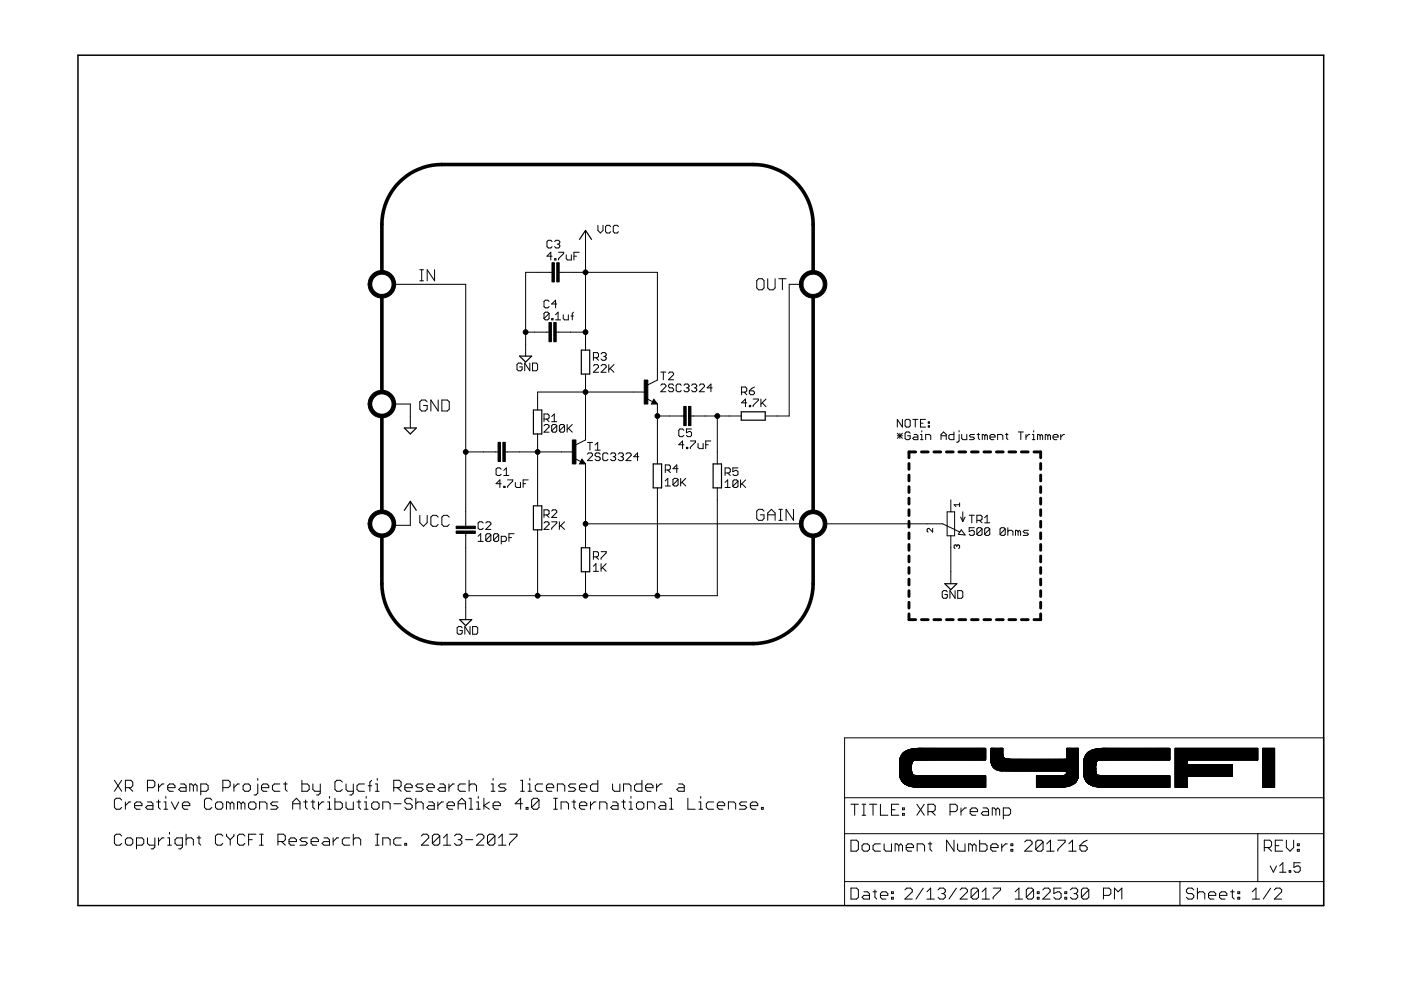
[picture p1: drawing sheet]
<svg xmlns="http://www.w3.org/2000/svg" width="297mm" height="210mm" viewBox="0 0 297 210" stroke-linecap="round" stroke-linejoin="round" font-family="sans-serif">
<g fill="none" stroke="#000" stroke-width=".21">
<path d="M89 59.5h.8M89 57.2h.8M89.4 57.2v2.3M92.1 57.2v2.3l-1.5-2.3v2.3M117 57.7h-5.6v17.8M117.1 54.3h-1.1l.8-.8v1.6M117.1 51.2l-.3-.3h-.6l-.2 .3v1.1l.2 .3h.6l.3-.3M117.6 54.8h.3v.3h-.3zM117.6 51.2l.3-.3h.5l.3 .3v.3l-.3 .3M118.2 51.8h.2M118.4 53.5h1.1v.3l-1.1 1v.3M118.4 51.8l.3 .2v.3l-.3 .3h-.5l-.3-.3"/>
<path d="M118.6 57.7h20.8v22.9l-2 1M120.1 54v.8l.2 .3h.8v-1.1M121.7 54.3h.5M122.8 53.5h-1.1v1.6M124.1 48.9v25.3M126.8 47.8v1.1l.5 .5 .5-.5v-1.1M129.5 48l-.3-.2h-.5l-.3 .2v1.1l.3 .3h.5l.3-.3M131.1 48l-.2-.2h-.6l-.3 .2v1.1l.3 .3h.6l.2-.3M160.8 59.1h.8l.4 .4v1.5l-.4 .4h-.8l-.4-.4v-1.5zM162.8 59.1v1.9l.4 .4h.7l.4-.4v-1.9M165.1 59.1h1.6M165.9 59.1v2.3"/>
<path d="M83.4 60.3h15.3v51.3M110.7 77.3l-.3-.3h-.5l-.3 .3v1l.3 .3h.5l.3-.3v-.5h-.5M111.4 70.4h5M112.3 77v1.6l-1-1.6v1.6M112.9 77h.8l.3 .3v1l-.3 .3h-.8zM116.4 66.5v1l-.3 .3h-.5l-.3-.3M116.4 63.9l-.3-.3h-.5l-.3 .3v1.1l.3 .3h.5l.3-.3M116.4 66.5l-.3-.3h-.5l-.3 .3v1M116.4 66.5l-1.1 1M117 67.5h.2v.3h-.2zM117.8 67.8h1.1M117.8 66.7l.5-.5v1.6"/>
<path d="M117.9 70.4h6.2M118 64.5h-1l.8-.9v1.7M119.4 66.7v.8l.3 .3h.8v-1.1M121.1 67h.5M121.6 66.2l-.3 .3v1.3M124.1 79.3v14l-2 1M125.8 77.6l.3-.3h.5l.3 .3v.3l-1.1 1h1.1M125.8 75.8h.8l.3-.2v-.6l-.3-.2h-.8v1.6M126.3 75.8l.6 .6M127.4 77.6l.3-.3h.5l.3 .3v.3l-1.1 1h1.1M127.4 75l.3-.2h.5l.3 .2v.3l-.3 .3M128 75.6h.2"/>
<path d="M128.2 75.6l.3 .2v.3l-.3 .3h-.5l-.3-.3M129.1 77.3v1.6M129.3 78.1l.9 .8M130.2 77.3l-1.1 1.1M140.1 78.9h1.1M140.6 78.9v1.6M141.7 79.2l.3-.3h.5l.3 .3v.2l-1.1 1.1h1.1M170 60.3h-2.7v27.9h-5.1M83.4 85.7h3.6v5M90.6 85.2l-.4-.4h-.8l-.4 .4v1.6l.4 .3h.8l.4-.3v-.8h-.8M92.9 84.8v2.3l-1.5-2.3v2.3M93.7 84.8h1.1l.4 .4v1.6l-.4 .3h-1.1z"/>
<path d="M98.7 95.8h6.9M106.3 99.5l-.3-.3h-.5l-.3 .3v1.1l.3 .2h.5l.3-.2M106.8 99.7l.6-.5v1.6M107.1 95.8h14.5M114 92v15.3M115.3 90.3l.3-.3h.5l.3 .3v.2l-1.1 1.1h1.1M115.3 88.9h.8l.3-.3v-.5l-.3-.3h-.8v1.6M115.9 88.9l.5 .5M117 88.3l.5-.5v1.6M117 89.4h1M118 90.3v1.1l-.2 .2h-.6l-.2-.2M118 90.3l-.2-.3h-.6l-.2 .3v1.1"/>
<path d="M118 90.3l-1 1.1M119.7 90.3v1.1l-.3 .2h-.5l-.3-.2M119.7 90.3l-.3-.3h-.5l-.3 .3v1.1M119.7 90.3l-1.1 1.1M120.2 90v1.6M120.5 90.8l.8 .8M121.3 90l-1.1 1.1M121.9 97.2l1.2 .7M123.4 97.3l.7 1.1h-1.2zM124.1 98.4v17.7M124.5 96.3l.3-.3h.5l.3 .3v.3l-1.1 1.1h1.1M124.5 93.8h1.1"/>
<path d="M125.1 93.8v1.6M126.2 94.3l.5-.5v1.6M126.2 95.4h1.1M127.3 96.3l-.3-.3h-.6l-.2 .3v.3l.2 .2h.6l.3 .3v.3l-.3 .3h-.6l-.2-.3M128.9 96.3l-.3-.3h-.5l-.3 .3v1.1l.3 .3h.5l.3-.3M129.5 96.3l.2-.3h.6l.2 .3v.3l-.2 .2M130 96.8h.3M130.3 96.8l.2 .3v.3l-.2 .3h-.6l-.2-.3M131.1 96.3l.3-.3h.5l.3 .3v.3l-.3 .2M131.6 96.8h.3M131.9 96.8l.3 .3v.3l-.3 .3h-.5l-.3-.3M132.7 96.3l.3-.3h.5l.3 .3v.3l-1.1 1.1h1.1"/>
<path d="M135.4 96.8h-1l.8-.8v1.7M136.8 83.1h-22.8v3.8M137.2 84.6l1.2 .6M138.6 84.6l.8 1.1h-1.3zM139.4 85.7v12.7M139.4 88.2h5.6M140.1 81.7l.3-.3h.5l.3 .3v.3l-1.1 1.1h1.1M141.1 99.7h.8l.2-.3v-.6l-.2-.2h-.8v1.6M141.6 99.7l.5 .5M142.8 81.7l-.3-.3h-.5l-.3 .3v.3l.3 .2h.5l.3 .3v.3l-.3 .3h-.5l-.3-.3M143.8 99.4h-1.1l.8-.8v1.6M144.4 81.7l-.2-.3h-.6l-.2 .3v1.1l.2 .3h.6l.2-.3"/>
<path d="M145 94.3h-1.1l.8-.8v1.6M145 91.2l-.3-.2h-.5l-.3 .2v1.1l.3 .3h.5l.3-.3M145 81.7l.3-.3h.5l.3 .3v.3l-.3 .2M145.5 82.2h.3M145.5 94.8h.3v.3h-.3zM145.8 82.2l.3 .3v.3l-.3 .3h-.5l-.3-.3M146.4 93.5h1v.3l-1 1v.3M146.5 88.2h10.7M146.6 91h-1.1v.8l.6-.3h.2l.3 .3v.5l-.3 .3h-.5l-.3-.3M146.6 81.7l.3-.3h.5l.3 .3v.3l-.3 .2M147.2 82.2h.2M147.4 82.2l.3 .3v.3l-.3 .3h-.5l-.3-.3"/>
<path d="M148 94v.8l.3 .3h.8v-1.1M148.3 81.7l.2-.3h.6l.3 .3v.3l-1.1 1.1h1.1M149.6 94.3h.6M150.7 93.5h-1.1v1.6M151 82.2h-1.1l.8-.8v1.7M152.1 88.2v10.2M156.5 99.2h-1.1v.8l.5-.3h.3l.3 .3v.6l-.3 .2h-.5l-.3-.2M157.2 83.1h.9l.2-.2v-.6l-.2-.2h-.9v1.6M157.8 83.1l.5 .6M158.3 85.4h-1.1l.9-.8v1.6M158.9 82.9h.8l.3 .2v.3l-.3 .3h-.5l-.3-.3zM158.9 86h.3v.2h-.3z"/>
<path d="M159.7 84.6h1.1v.3l-1.1 1.1v.2M160 82.1l-.6 .2-.5 .6M161.3 84.6v1.6M161.6 85.4l.8 .8M162.4 84.6l-1.1 1.1M190.2 91.9l1.1 1M190.2 92.4h1.1M190.8 91.9v1M191.3 88.9v1.7l-1.1-1.7v1.7M191.3 91.9l-1.1 1M192.2 88.9h.5l.3 .3v1.1l-.3 .3h-.5l-.3-.3v-1.1zM193 91.9l-.3-.3h-.5l-.3 .3v1l.3 .3h.5l.3-.3v-.5h-.6"/>
<path d="M193.5 88.9h1.1M193.8 92.1h.5l.3 .3v.8h-.8l-.3-.3 .3-.2h.8M194.1 88.9v1.7M195.2 89.7h.5M195.2 93.2h.5M195.2 92.1h.2v1.1M195.4 91.3v.3M196.2 88.9h-1v1.7h1M196.3 93.2v-1.1h.8l.2 .3v.8M196.8 90.3h.3v.3h-.3zM196.8 89.5h.3v.2h-.3zM199.5 92.4h1.1"/>
<path d="M199.5 93.2v-1.1l.6-.5 .5 .5v1.1M202.2 91.6v1.6h-.8l-.2-.3v-.5l.2-.3h.8M203.3 92.1v1.4l-.2 .2h-.3M203.3 91.3v.3M203.9 92.1v.8l.3 .3h.8v-1.1M206.6 92.1h-.8l-.3 .3 .3 .3h.5l.3 .2-.3 .3h-.8M207.2 92.1h.5M207.4 91.9v1l.3 .3M208.8 92.4l.3-.3 .2 .3v.8M208.8 92.4v.8M208.8 92.4l-.3-.3h-.2v1.1M209.9 92.7h1.1v-.3l-.3-.3h-.5l-.3 .3v.5l.3 .3h.5"/>
<path d="M211.5 93.2v-1.1h.8l.3 .3v.8M213.2 92.1h.5M213.4 91.9v1l.3 .3M215.9 91.6h1.1M216.4 91.6v1.6M217.5 92.1v1.1M218.3 92.1h-.2l-.6 .6M218.9 93.2h.5M218.9 92.1h.3v1.1M219.2 91.3v.3M220.5 92.4l-.2-.3h-.3v1.1M220.5 92.4v.8"/>
<path d="M220.5 92.4l.3-.3 .3 .3v.8M222.2 92.4l-.3-.3h-.3v1.1M222.2 92.4v.8M222.2 92.4l.2-.3 .3 .3v.8M223.3 92.7h1v-.3l-.2-.3h-.6l-.2 .3v.5l.2 .3h.6M224.9 92.1v1.1M225.7 92.1h-.3l-.5 .6M87 106.3v5.1h-3.6M89 109.3v1.5l.8 .8 .8-.8v-1.5M92.9 109.6l-.4-.3h-.8l-.3 .3v1.6l.3 .4h.8l.4-.4M95.2 109.6l-.4-.3h-.7l-.4 .3v1.6l.4 .4h.7l.4-.4M98.7 113.1v18.3"/>
<path d="M101.4 113.7l.5-.5v1.6M101.4 114.8h1M102.4 110.9l-.2-.3h-.6l-.2 .3v1.1l.2 .2h.6l.2-.2M103 110.9l.3-.3h.5l.3 .3v.3l-1.1 1h1.1M104.1 113.4v1.1l-.3 .3h-.5l-.3-.3M104.1 113.4l-.3-.2h-.5l-.3 .2v1.1M104.1 113.4l-1.1 1.1M105.7 113.4v1.1l-.2 .3h-.6l-.3-.3M105.7 113.4l-.2-.2h-.6l-.3 .2v1.1M105.7 113.4l-1.1 1.1M106.3 102.6h-1.1l.8-.9v1.7M106.3 114.8h.8l.3-.3v-.5l-.3-.3h-.8v1.6"/>
<path d="M106.8 103.1h.3v.3h-.3zM106.8 100.8h1.1M107.6 101.7h1.1v.3l-1.1 1.1v.3M107.9 114h.6M109 113.2h-1.1v1.6M109.3 102.3v.8l.2 .3h.8v-1.1M110.9 102.6h.5M112 101.7h-1.1v1.7M114 112.3v14M115.3 109.2h.8l.3-.3v-.5l-.3-.3h-.8v1.6M115.3 110.9l.3-.3h.5l.3 .3v.3l-1.1 1h1.1M115.9 109.2l.5 .5"/>
<path d="M117 110.6h1v.3l-1 1.1v.2M117 108.4l.2-.3h.6l.2 .3v.2l-1 1.1h1M118.6 110.6v1.6M118.9 111.4l.8 .8M119.7 110.6l-1.1 1.1M124.1 111.1h45.9M125.8 118.1h.8l.3-.3v-.6l-.3-.2h-.8v1.6M126.3 118.1l.6 .5M127.4 117h1.1v.2l-1.1 1.1v.3M127.4 119.5v1.6M128.5 119.5l-1.1 1.1M139.4 103.4v22.9"/>
<path d="M141.1 102l.5-.6v1.6M141.1 103h1M143.8 101.7v1.1l-.3 .2h-.5l-.3-.2M143.8 101.7l-.3-.3h-.5l-.3 .3v1.1M143.8 101.7l-1.1 1.1M144.3 101.4v1.6M144.6 102.2l.8 .8M145.4 101.4l-1.1 1.1M152.1 103.4v22.9h-53.4M153.7 103.4h1.1M153.7 102.3l.6-.6v1.7M153.7 100.3h.9l.2-.3v-.5l-.2-.3h-.9v1.6"/>
<path d="M154.3 100.3l.5 .5M156.5 102v1.1l-.3 .3h-.5l-.3-.3M156.5 102l-.3-.3h-.5l-.3 .3v1.1M156.5 102l-1.1 1.1M157 101.7v1.7M157.3 102.6l.8 .8M158.1 101.7l-1.1 1.1M162 108.4l-.4-.4h-.8l-.4 .4v1.5l.4 .4h.8l.4-.4v-.7h-.8M162.8 109.2h1.5M162.8 110.3v-1.5l.8-.8 .7 .8v1.5M165.1 110.3h.8M165.1 108h.8"/>
<path d="M165.5 108v2.3M168.2 108v2.3l-1.5-2.3v2.3M174.9 111.1h25l3.6 1.7M197.7 112v.8l-.7-.8-.4 .2v.4l.2 .2M200.8 108.5h1.6v5.1h-1.6zM201.6 106v2.5M201.6 113.6v10.2M202.9 115.7l.2-.2 .4 .2v.4l-.2 .2M202.9 115.7l-.2-.2-.4 .2v.4l.2 .2M202.9 115.7v.2M203.5 107h-1.2l.4 .4M203.5 106.6v.8"/>
<path d="M203.7 109.6l.4 1M203.8 112.3l.8 1.1-1.4-.1zM204.1 108.5v2.1M204.6 109.6l-.5 1M205.5 109.2h1.1M206 109.2v1.6M206.6 111.9h-1.1v.8l.5-.3h.3l.3 .3v.6l-.3 .2h-.5l-.3-.2M207.1 110.3h.8l.3-.3v-.5l-.3-.3h-.8v1.6M207.7 110.3l.5 .5M208.2 112.2l-.3-.3h-.5l-.3 .3v1.1M208.2 112.2v1.1l-.3 .2h-.5l-.3-.2M208.2 112.2l-1.1 1.1"/>
<path d="M208.8 109.8l.5-.6v1.6M208.8 110.8h1M209.8 112.2l-.2-.3h-.6l-.2 .3v1.1M209.8 112.2v1.1l-.2 .2h-.6l-.2-.2M209.8 112.2l-1 1.1M213.1 112.2l-.2-.3h-.6l-.3 .3v1.1M213.1 112.2v1.1l-.2 .2h-.6l-.3-.2M213.1 112.2l-1.1 1.1M213.7 112.7l.3-.3h.5l.3 .3v.8M213.7 111.9v1.6M215.9 112.7l-.3-.3h-.3v1.1M215.9 112.7v.8"/>
<path d="M215.9 112.7l.2-.3 .3 .3v.8M218 112.4h-.8l-.3 .3 .3 .3h.6l.2 .3-.2 .2h-.9M98 133.1l-.3-.3h-.5l-.3 .3v1.1l.3 .3h.5l.3-.3v-.5h-.5M99.7 132.8v1.7l-1.1-1.7v1.7M100.2 132.8h.8l.3 .3v1.1l-.3 .3h-.8zM124.1 121.2v5.1M125.8 120.1l.5-.6v1.6M125.8 121.1h1.1M127.7 120.3l.8 .8M200.9 125.5l-.3-.3h-.6l-.2 .3v1.1l.2 .3h.6l.3-.3v-.6h-.6M202.5 125.2v1.7l-1.1-1.7v1.7M203.1 125.2h.8l.2 .3v1.1l-.2 .3h-.8z"/>
<path d="M179.1 156.4h101.5v35.6h-101.5zM191.3 159.9h17.7M191.3 159.8h17.7M191.3 159.9h.1M191.3 159.8l-.2 .4M191.3 159.8l-.1 .2M191.4 159.8h17.6M191.4 159.7h17.6M191.5 159.7h17.5M191.5 159.6h17.5M191.6 159.6h17.4M191.6 159.5h17.4"/>
<path d="M191.7 159.5l-.4 .3M191.7 159.5l-.1 .1M191.7 159.4h17.3M191.8 159.4h17.2M191.9 159.3h17.1M191.9 159.3l-.6 .5M192.1 159.2h16.9M192.2 159.2h16.8M192.3 159.1h16.7M192.5 159h16.5M192.5 159l-.8 .5M192.6 159l-.7 .3"/>
<path d="M192.7 159h16.3M192.8 158.9l-.1 .1M192.9 158.9h16.1M192.9 158.9h.1M193 158.9h16M193 158.9l-.5 .1M193.1 158.9h-.1M193.2 158.9h-.1M193.3 158.8v.1M193.6 158.8h-.1M193.7 158.8l-.7 .1M193.7 158.8h-.1"/>
<path d="M193.7 158.8h15.3M193.9 158.7l-.1 .1M194 158.7h.1M194.1 158.7h14.9M194.2 158.7h-.1M194.5 158.7h-.1M194.7 158.7h14.3v2.4h-18.2M194.8 158.7h-.1M194.9 158.7l-1.2 .1M208.6 158.7h.2M208.9 158.7l.1 .3-16.6 .1M209 159.3h-17"/>
<path d="M209 160h-17.7l-.2 .1h17.9M209 158.8h-15.6M210.1 159.1h2.5M210.1 159h2.5M210.1 158.9h2.5M210.1 158.8h2.5M210.1 158.7h2.5M210.1 160h2.5M210.1 159.9h2.5M210.1 159.8h2.5M210.1 159.7h2.5M210.1 159.6h2.5"/>
<path d="M210.1 159.5h2.5M210.1 159.4h2.5M210.1 159.3h2.5M210.1 159.2h2.5M210.1 158.7h.1M210.2 158.7h-.1M212.6 158.7h-2.5M226.2 159.1h2.5M226.2 159h2.5M226.2 158.9h2.5M226.2 158.7h2.5M226.2 160h2.5"/>
<path d="M226.2 159.9h2.5M226.2 159.8h2.5M226.2 159.7h2.5M226.2 159.6h2.5M226.2 159.5h2.5M226.2 159.4h2.5M226.2 159.3h2.5M226.2 159.2h2.5M226.3 158.7l-.1 .1h2.5h-2.5M228.6 158.7h.1h-2.5M230.3 160h17.7M230.3 159.9h17.7"/>
<path d="M230.4 159.8l-.3 .5M230.4 159.8h17.6M230.4 159.9h-.1M230.5 159.7h17.5M230.6 159.6h17.4M230.6 159.6l-.2 .3M230.7 159.5h17.3M230.7 159.5l-.3 .3M230.8 159.4h17.2M230.8 159.5l-.2 .1M231 159.3h17M231.2 159.2h16.8"/>
<path d="M231.2 159.2l-.5 .3M231.2 159.2h.1M231.4 159.1h16.6M231.4 159.1l-.2 .1M231.6 159h16.4M231.6 159l-.4 .3M231.7 159h16.3M231.9 158.9l-.4 .2M232 158.9h-.1M232.1 158.9h15.9h-16.1M232.1 158.9h-.1M232.9 158.7l-.1 .1"/>
<path d="M233.1 158.7h-.1M233.2 158.7h14.8M233.3 158.7h-.1M233.3 158.7l-1.7 .3M233.5 158.7h-.1M233.7 158.7h14.3v2.4h-18.2M233.8 158.7h-.1M234 158.7h-.7M247.6 158.7h.2M247.9 158.7l.1 .1-15.9 .1M248 158.8h-15.4M248 159.3l-17.1 .1"/>
<path d="M249.2 159.1h17.5M249.2 159h17.5M249.2 158.9h17.5M249.2 158.8h17.5M249.2 158.7h17.5M249.2 160h17.5M249.2 159.9h17.5M249.2 159.8h17.5M249.2 159.7h17.5M249.2 159.6h17.5M249.2 159.5h17.5M249.2 159.4h17.5"/>
<path d="M249.2 159.3h17.5M249.2 159.2h17.5M267.8 158.7h2.4v8.2h-2.4zM267.8 159.1h2.4M267.8 159h2.4M267.8 158.9h2.4M267.8 158.8h2.4M267.8 158.7h2.4M267.8 160h2.4M267.8 159.9h2.4M267.8 159.8h2.4M267.8 159.7h2.4"/>
<path d="M267.8 159.6h2.4M267.8 159.5h2.4M267.8 159.4h2.4M267.8 159.3h2.4M267.8 159.2h2.4M24.3 165.4l1.5 2.4M25.8 165.4l-1.5 2.4M25.8 169.6l-.4-.4h-.8l-.3 .4v1.6l.3 .4h.8l.4-.4M25.8 177.2l-.4-.3h-.8l-.3 .3v1.6l.3 .4h.8l.4-.4M26.6 167h1.1l.5-.4v-.8l-.5-.4h-1.1v2.4M26.6 170v1.6M26.6 178l.4-.3h.7l.5 .3v.8l-.5 .4h-.7l-.4-.4z"/>
<path d="M27.4 167l.8 .8M27.7 170h-.3l-.8 .8M28.5 170.8h1.6v-.4l-.4-.4h-.8l-.4 .4v.8l.4 .4h.8M28.9 179.2h1.2l.4-.4v-.8l-.4-.3h-1.2v2.3M31.3 167h1.1l.4-.4v-.8l-.4-.4h-1.1v2.4M31.3 177.7v1.1l.4 .4h1.1M31.3 170h.7l.4 .4v1.2h-1.1l-.4-.4 .4-.4h1.1M32.8 177.7v1.9l-.4 .4h-.4M33.2 170h.8M33.6 166.2v1.6M33.6 169.6v1.6l.4 .4M33.6 177.7v1.5"/>
<path d="M34.8 166.2h-.4l-.8 .8M34.8 171.6h.8M34.8 170h.4v1.6M34.8 177.7h-.4l-.8 .7M35.2 168.9v.3M35.6 167h1.5v-.4l-.4-.4h-.8l-.3 .4v.8l.3 .4h.8M35.6 179.2h.7M35.6 177.7h.3v1.5M35.9 176.5v.4M36.3 170l.8 1.6 .8-1.6M38.3 166.2h.8l.4 .4v1.2h-1.2l-.4-.4 .4-.4h1.2M38.7 179.2h-1.2l-.4-.4v-.8l.4-.3h1.2v1.9l-.4 .4h-.4"/>
<path d="M38.7 170.8h1.5v-.4l-.4-.4h-.7l-.4 .4v.8l.4 .4h.7M39.5 176.9v2.3M39.5 178l.3-.3h.8l.4 .3v1.2M41 166.6l-.4-.4h-.4v1.6M41 166.6v1.2M41 166.6l.4-.4 .4 .4v1.2M41.8 177.7h.8M42.2 177.2v1.6l.4 .4M42.6 167.8h1.1l.4-.4v-.8l-.4-.4h-1.1v2.4M44.9 169.6l-.4-.4h-.8l-.4 .4v1.6l.4 .4h.8l.4-.4M45.7 170.4l.4-.4h.8l.3 .4v.8l-.3 .4h-.8l-.4-.4zM47.2 167h1.2l.4-.4v-.8l-.4-.4h-1.2v2.4"/>
<path d="M47.2 177.2l-.3-.3h-.8l-.4 .3v1.6l.4 .4h.8l.3-.4M48 176.9v.3l.8 .8M48.8 170.4v1.2M48.8 178v1.2M48.8 170.4l.4-.4 .4 .4v1.2M48.8 170.4l-.4-.4h-.4v1.6M49.6 166.2v1.6M49.6 176.9v.3l-.8 .8M50.8 166.2h-.4l-.8 .8M51.1 170.4l-.3-.4h-.4v1.6M51.1 170.4v1.2M51.1 170.4l.4-.4 .4 .4v1.2"/>
<path d="M51.9 166.2h.8l.4 .4v.8l-.4 .4h-.8l-.4-.4v-.8zM51.9 177.2l-.4-.3h-.7l-.4 .3v1.6l.4 .4h.7l.4-.4M52.7 170.4l.4-.4h.8l.4 .4v.8l-.4 .4h-.8l-.4-.4zM52.7 178h.8M54.3 176.9h-1.6v2.3M54.7 166.2v2l-.4 .4h-.4M54.7 165.1v.3M55 171.6v-1.6h1.2l.4 .4v1.2M55 176.9h.8M55 179.2h.8M55.4 167h1.6v-.4l-.4-.4h-.8l-.4 .4v.8l.4 .4h.8M55.4 176.9v2.3"/>
<path d="M58.9 178.4h1.2l.4-.4v-.8l-.4-.3h-1.2v2.3M58.9 170h-1.1l-.4 .4 .4 .4h.7l.4 .4-.4 .4h-1.1M59.3 166.2h-1.1l-.4 .4v.8l.4 .4h1.1M59.7 178.4l.8 .8M60.1 166.2h.8M60.5 165.8v1.6l.4 .4M61.3 178.4h1.5v-.4l-.4-.3h-.7l-.4 .3v.8l.4 .4h.7M62.1 171.6v-1.6l.7-.8 .8 .8v1.6M62.1 170.4h1.5M64 165.4v2.4h1.2l.4-.4v-.8l-.4-.4h-1.2M64.4 170h.8M64.8 169.6v1.6l.4 .4"/>
<path d="M65.2 177.7h-1.2l-.4 .3 .4 .4h.8l.4 .4-.4 .4h-1.2M66 170h.7M66 178.4h1.5v-.4l-.4-.3h-.8l-.3 .3v.8l.3 .4h.8M66.3 166.2v1.2l.4 .4h1.2M66.3 169.6v1.6l.4 .4M67.5 170v1.6M67.9 166.2v2l-.4 .4h-.4M68.7 170h-.4l-.8 .8M68.7 177.7h.8l.3 .3v1.2h-1.1l-.4-.4 .4-.4h1.1M69.5 171.6h.7M69.5 170h.3v1.6M69.8 168.9v.3"/>
<path d="M70.6 177.7v1.5M71 169.2v2.4h1.2l.4-.4v-.8l-.4-.4h-1.2M71.8 177.7h-.4l-.8 .7M72.6 165.8l-.4-.4h-.8l-.4 .4v1.6l.4 .4h.8l.4-.4M73.4 166.2v1.2l.3 .4h1.2M73.4 170v1.2l.3 .4h1.2v-1.6M74.1 177.7h-1.1l-.4 .3v.8l.4 .4h1.1M74.9 166.2v2l-.4 .4h-.4M74.9 176.9v2.3M74.9 178l.4-.3h.8l.4 .3v1.2M75.7 170h.8M76.1 169.6v1.6l.4 .4"/>
<path d="M77.3 166.2h-1.2l-.4 .4v.8l.4 .4h1.2M77.3 171.6h.7M77.3 170h.3v1.6M77.6 168.9v.3M78 166.6h.8M78.8 165.4l-.4 .4v2M78.8 170.4l.4-.4h.8l.4 .4v.8l-.4 .4h-.8l-.4-.4zM79.6 166.2h.4v1.6M79.6 167.8h.8M79.6 176.9h.8M79.6 179.2h.8M80 165.1v.3"/>
<path d="M80 176.9v2.3M81.2 171.6v-1.6h1.1l.4 .4v1.2M81.2 179.2v-1.5h1.1l.4 .3v1.2M83.5 167h1.2l.3-.4v-.8l-.3-.4h-1.2v2.4M83.5 170.4h1.5M84.3 167l.7 .8M85 177.7h-1.1l-.4 .3v.8l.4 .4h1.1M85.8 167h1.6v-.4l-.4-.4h-.8l-.4 .4v.8l.4 .4h.8M85.8 178.8h.4v.4h-.4zM87.4 169.6l-.4-.4h-.8l-.4 .4v.4l.4 .4h.8l.4 .4v.4l-.4 .4h-.8l-.4-.4M88.2 170.4l.4-.4h.7l.4 .4v1.2M88.2 169.2v2.4"/>
<path d="M89.3 177.2l.4-.3h.8l.4 .3v.5l-1.6 1.5h1.6M89.7 166.2h-1.1l-.4 .4 .4 .4h.7l.4 .4-.4 .4h-1.1M90.5 167h1.6v-.4l-.4-.4h-.8l-.4 .4v.8l.4 .4h.8M90.9 170h.8l.4 .4v1.2h-1.2l-.4-.4 .4-.4h1.2M92.8 170v1.6M93.2 166.2h.8l.4 .4v1.2h-1.2l-.4-.4 .4-.4h1.2M93.2 177.2l-.4-.3h-.7l-.4 .3v1.6M93.2 177.2v1.6l-.4 .4h-.7l-.4-.4M93.2 177.2l-1.5 1.6M94 170h-.4l-.8 .8M94 177.7l.8-.8v2.3M94 179.2h1.6"/>
<path d="M94.8 170.8h1.6v-.4l-.4-.4h-.8l-.4 .4v.8l.4 .4h.8M95.2 166.2v1.6M96.4 166.2h-.4l-.8 .8M96.4 177.2l.3-.3h.8l.4 .3v.5l-.4 .3M97.1 171.6v-1.6l.8-.8 .8 .8v1.6M97.1 170.4h1.6M97.1 178h.4M97.5 178l.4 .4v.4l-.4 .4h-.8l-.3-.4M98.7 166.2h-1.2l-.4 .4v.8l.4 .4h1.2M98.7 178h1.5M99.5 166.6l.4-.4h.7l.4 .4v1.2M99.5 165.4v2.4"/>
<path d="M99.5 169.2h.4v2.4M99.5 171.6h.7M101 171.6h.8M101 170h.4v1.6M101 177.2l.4-.3h.8l.4 .3v.5l-1.6 1.5h1.6M101.4 168.9v.3M102.6 169.2v2.4M103.8 170l-1.2 .8 1.2 .8M104.1 166.2h.4v1.6M104.1 167.8h.8M104.5 165.1v.3M104.5 170.8h1.6v-.4l-.4-.4h-.8l-.4 .4v.8l.4 .4h.8"/>
<path d="M104.9 177.2l-.4-.3h-.7l-.4 .3v1.6M104.9 177.2v1.6l-.4 .4h-.7l-.4-.4M104.9 177.2l-1.5 1.6M105.7 179.2h1.6M105.7 177.7l.8-.8v2.3M107.3 166.2h-1.2l-.4 .4 .4 .4h.8l.4 .4-.4 .4h-1.2M108 176.9h1.6v.3l-1.6 1.6v.4M110.4 165.4h.4v2.4M110.4 167.8h.8M110.8 170.4h-1.6l1.2-1.2v2.4M111.5 171.2h.5v.4h-.5zM112 166.2h.3v1.6"/>
<path d="M112 167.8h.7M112.3 165.1v.3M114.3 169.6l-.4-.4h-.8l-.4 .4v1.6M114.3 169.6v1.6l-.4 .4h-.8l-.4-.4M114.3 169.6l-1.6 1.6M115.1 166.2h-1.2l-.4 .4v.8l.4 .4h1.2M115.8 167h1.6v-.4l-.4-.4h-.8l-.4 .4v.8l.4 .4h.8M117.4 169.2h.8M117.4 171.6h.8M117.8 169.2v2.4M118.2 167.8v-1.6h1.1l.4 .4v1.2M119 171.6v-1.6h1.1l.4 .4v1.2"/>
<path d="M121.3 170h.8M121.7 169.6v1.6l.4 .4M122.1 166.2h-1.2l-.4 .4 .4 .4h.8l.4 .4-.4 .4h-1.2M122.9 167h1.5v-.4l-.4-.4h-.7l-.4 .4v.8l.4 .4h.7M122.9 170.8h1.5v-.4l-.4-.4h-.7l-.4 .4v.8l.4 .4h.7M125.2 170v1.6M126.4 170h-.4l-.8 .8M126.7 165.4v2.4h-1.1l-.4-.4v-.8l.4-.4h1.1M127.1 171.6v-1.6h1.2l.4 .4v1.2M129.9 166.2v1.2l.4 .4h1.1v-1.6M129.9 170h.7l.4 .4v1.2h-1.1l-.4-.4 .4-.4h1.1M131.8 170h.8"/>
<path d="M132.2 167.8v-1.6h1.2l.4 .4v1.2M132.2 169.6v1.6l.4 .4M133.4 170h.4v1.6M133.4 171.6h.8M133.8 168.9v.3M134.9 170.4l.4-.4h.8l.4 .4v.8l-.4 .4h-.8l-.4-.4zM136.1 165.4v2.4h-1.2l-.4-.4v-.8l.4-.4h1.2M136.9 167h1.6v-.4l-.5-.4h-.7l-.4 .4v.8l.4 .4h.7M137.3 171.6v-1.6h1.2l.3 .4v1.2M139.2 166.2v1.6M140 170h.8l.4 .4v1.2h-1.2l-.4-.4 .4-.4h1.2M140.4 166.2h-.4l-.8 .8"/>
<path d="M141.9 169.2h.4v2.4M141.9 171.6h.8M143.9 166.2h.8l.4 .4v1.2h-1.2l-.4-.4 .4-.4h1.2M145.8 169.2v2.4h1.6M148.2 171.6h.8M148.2 170h.4v1.6M148.6 168.9v.3M151.3 170h-1.2l-.3 .4v.8l.3 .4h1.2M152.1 170.8h1.5v-.4l-.4-.4h-.7l-.4 .4v.8l.4 .4h.7M154.4 171.6v-1.6h1.2l.4 .4v1.2M158.3 170h-1.2l-.3 .4 .3 .4h.8l.4 .4-.4 .4h-1.1M159.1 170.8h1.6v-.4l-.4-.4h-.8l-.4 .4v.8l.4 .4h.8"/>
<path d="M161.4 171.2h.4v.4h-.4zM179.1 176.8h101.5M179.1 169.1h101.5M180.4 170.5h1.6M180.4 178.1h1.2l.4 .4v1.6l-.4 .4h-1.2zM181.2 170.5v2.3M182.8 170.5h.8M182.8 172.8h.8M182.8 179.3l.4-.4h.7l.4 .4v.8l-.4 .4h-.7l-.4-.4zM183.2 170.5v2.3M184.3 170.5h1.6M185.1 170.5v2.3"/>
<path d="M186.7 170.5v2.3h1.5M186.7 178.9h-1.2l-.4 .4v.8l.4 .4h1.2M187.5 178.9v1.2l.3 .4h1.2v-1.6M189 171.7h.8M190.6 179.3l.4-.4 .3 .4v1.2M190.6 170.5h-1.6v2.3h1.6M190.6 179.3l-.4-.4h-.4v1.6M190.6 179.3v1.2M190.8 164.5h18.2v2.4h-14.4M190.8 161.1v3.4M190.8 161.1h18.2M190.8 161.4h2.6"/>
<path d="M190.8 162l2.5 .1M190.8 163.3h2.5M190.8 163.4l2.5 .1M190.8 163.5l2.5 .1M190.8 163.8l2.5 .1M190.8 163.9l2.6 .1M190.8 164.1h2.6M190.8 164.3h2.8M190.8 164.3h2.9M190.8 164.4h3M190.8 164.4l3.8 .1M190.8 164.5h18.2"/>
<path d="M190.8 163.4h2.5M190.8 162.1h2.5M190.8 164.5l.1 .5M190.8 164.1l2.6 .1M190.8 164h2.5M190.8 163.9h2.5M190.8 163.8h2.5M190.8 163.7h2.5M190.8 163.6h2.5M190.8 163.2h2.5M190.8 163.1h2.5M190.8 163h2.5"/>
<path d="M190.8 162.9h2.5M190.8 162.8h2.5M190.8 162.7h2.5M190.8 162.6h2.5M190.8 162.5h2.5M190.8 162.4h2.5M190.8 162.3h2.5M190.8 162.2h2.5M190.8 162h2.5M190.8 161.9h2.5M190.8 161.8h2.5M190.8 161.7h2.5"/>
<path d="M190.8 161.5h2.6M190.8 164.5h.1M190.8 164.6h18.2M190.8 164.6v.1M190.8 161.1h.1M190.8 160.9h18.2M190.8 164.7h18.2M190.8 160.9v.5h2.7M190.8 164.7l.3 .7M190.8 160.8h18.2l-.2 .3M190.8 160.8h18.2M190.8 164.8h18.2"/>
<path d="M190.9 164.7v.2M190.9 164.9h18.1M190.9 160.7h18.1M190.9 160.7l-.1 .2M190.9 160.6h18.1M190.9 165l.2 .4M190.9 160.6l-.1 .5M190.9 165h18.1M190.9 160.7h.1M190.9 160.5h18.1M190.9 165.1h18.1M191 165.1h.1"/>
<path d="M191 160.5h18M191 165.1h18M191 165.2h.1M191 165.2h18M191 160.4h18M191 160.3h18M191.1 160.3h17.9M191.1 165.3h17.9M191.1 160.3l-.2 .5M191.1 165.4h17.9M191.1 165.4h.1M191.1 160.2v.1"/>
<path d="M191.1 160.3h.1M191.1 165.4l.2 .4M191.1 160.2l-.2 .4M191.1 165.4l.1 .1M191.1 160.2h17.9M191.1 165.5h17.9M191.2 165.5l.5 .6M191.2 165.5h17.8M191.2 165.6h17.8M191.2 160h17.8M191.3 165.7h17.7M191.3 165.8h17.7"/>
<path d="M191.3 171.3h.4v.4h-.4zM191.3 172.5h.4v.3h-.4zM191.4 165.8h17.6M191.4 165.8v.1M191.4 165.9h17.6M191.4 165.9h.1M191.5 165.9l.2 .2M191.5 165.9h17.5M191.5 166h17.5M191.5 166h.1M191.6 166.1h17.4M191.7 166.1l.1 .1"/>
<path d="M191.7 166.1l.4 .3M191.7 166.2h17.3M191.8 166.2h17.2M191.8 166.2l.7 .4M191.9 166.3h17.1M192 166.3h17M192.1 179.7h1.6v-.4l-.4-.4h-.8l-.4 .4v.8l.4 .4h.8M192.1 166.4h16.9M192.2 166.4h16.8M192.3 166.5h16.7M192.4 166.5h16.6M192.5 166.6h16.5"/>
<path d="M192.5 166.6l2.4 .4M192.6 166.6h.1M192.7 166.6h16.3M192.7 166.6h.1M192.8 166.6l16.2 .1M192.9 166.7h.1M193 166.7h16M193 166.7l.3 .1M193.3 163.4h.1M193.3 162.2h.1M193.3 162.2v.1M193.3 162.3h.1"/>
<path d="M193.3 163.5v.1M193.3 163.6v.1M193.3 162v1.6M193.3 162.1v.1M193.3 163.6v.2M193.3 162.1h-2.5M193.3 166.8h15.7M193.3 163.7v.4l.5 .3M193.3 161.9v.1M193.3 163.7h-2.5M193.3 163.9l.1 .2M193.3 161.7v.2"/>
<path d="M193.3 161.8h.1M193.3 161.8v.3M193.3 161.6h-2.5M193.4 161.6h-.1M193.4 164l.3 .3M193.4 161.5l-.1 .3M193.4 161.6h-2.6M193.4 161.5l-.1 .2M193.4 164.1h.1M193.4 161.4v.1M193.4 161.4l-2.6 .1M193.4 161.4h.1"/>
<path d="M193.4 164.1v.1M193.5 166.8h15.5M193.5 161.4h-.1M193.5 164.2h-2.7v.5M193.5 161.3v.1M193.5 161.3h.1M193.5 161.3l-2.7 .1M193.5 161.3l-.1 .1M193.6 161.3h.1M193.6 161.3l-.2 .1M193.7 161.2v.1M193.7 161.3h-2.9"/>
<path d="M193.7 161.3h-.2M193.7 164.3v.1M193.7 161.2h.1M193.7 166.8l.1 .1M193.8 161.2h-3M193.8 164.4l.8 .1M193.8 161.2h.1M193.9 166.9h.1M193.9 161.2h.1M193.9 164.4h.1M194.1 164.4h.1M194.1 166.9h14.9"/>
<path d="M194.1 161.2h-.1M194.2 161.1l-3.4 .1M194.3 164.4h.1M194.3 166.9h.1M194.4 170.5l1.6 2.3M194.6 164.5h.5M194.6 161.1h.1M194.9 164.5h.1M195.1 166.9l.1 .1M195.1 161.1l-1.4 .2M195.6 161.1h.1M196 170.5l-1.6 2.3"/>
<path d="M196.7 172.1h1.2l.4-.4v-.8l-.4-.4h-1.2v2.3M196.8 178.9h.8M197.2 178.5v1.6l.4 .4M197.5 172.1l.8 .7M201.4 172.1h1.2l.4-.4v-.8l-.4-.4h-1.2v2.3M202.3 178.1v2.4l-1.6-2.4v2.4M203 178.9v1.2l.4 .4h1.2v-1.6M203.8 171.3v1.5M204.9 171.3h-.4l-.7 .8M205.7 172.1h1.6v-.4l-.4-.4h-.8l-.4 .4v.8l.4 .3h.8M206.2 179.3l-.4-.4h-.4v1.6M206.2 179.3v1.2"/>
<path d="M206.2 179.3l.3-.4 .4 .4v1.2M207 161.1h-.4M207.7 178.1v2.4h1.2l.4-.4v-.8l-.4-.4h-1.2M208.3 164.5h.2M208.4 171.3h.8l.4 .4v1.1h-1.2l-.4-.3 .4-.4h1.2M208.6 164.5l.3 .1 .1 .3-18.2-.1M208.7 161.1h-.1M209 165.6l-17.7 .1M209 161h-18.2h18.2M209 160.1h-17.8l-.1 .1M210.1 179.7h1.5v-.4l-.4-.4h-.8l-.3 .4v.8l.3 .4h.8M210.1 160.8h3"/>
<path d="M210.1 161.1h18.6M210.1 161.2h18.6M210.1 161.3h18.6M210.1 161.4h18.6M210.1 161.5h18.6M210.1 160.2h2.5l.1 .2M210.1 160.4l2.6 .1M210.1 160.5l2.7 .1M210.1 160.6l2.8 .1 .2 .1M210.1 160.6h2.7M210.1 160.7l2.9 .1M210.1 160.8l3.3 .1"/>
<path d="M210.1 160.9l3.6 .1M210.1 161h18.6M210.1 160.7h2.8M210.1 160.4h2.6M210.1 160.2h2.5M210.1 160.1h2.5M210.1 161.4v.4M210.1 161.8h18.6M210.1 161.7h18.6M210.1 161.6h18.6M210.1 161.8l.1 .3M210.2 161.8h18.5"/>
<path d="M210.2 161.9h18.5M210.2 162h18.5M210.2 162.1h18.5M210.2 162.1l.3 .5M210.3 162.2h18.4M210.3 162.3h18.4M210.4 162.3h18.3M210.4 162.4h18.3M210.4 162.5h18.3M210.5 162.5h18.2M210.5 162.6h18.2M210.5 162.6l.2 .2"/>
<path d="M210.6 162.7h18.1M210.7 162.8h18M210.7 162.8l.3 .2M210.8 162.9h17.9M210.9 163h17.8M211 163h17.7M211 163l.3 .2M211.1 163.1h17.6M211.2 171.7l-.4-.4h-.4v1.5M211.2 171.7v1.1M211.2 171.7l.3-.4 .4 .4v1.1M211.2 163.1h17.5"/>
<path d="M211.3 163.2h17.4M211.3 163.2l.3 .1M211.4 163.2h17.3M211.5 163.3h17.2M211.6 163.3h17.1M211.6 163.3l.8 .2M211.9 163.4h16.8M212.2 163.4h16.5M212.4 178.9v1.6M212.6 160.2l.1 .1h-2.6M212.6 160.3h.1M212.6 160.2v.1v-1.6h-2.5v2.7"/>
<path d="M212.6 160.2l.1 .2M212.7 160.3h-2.6a2.72 2.72 0 0 0 3 3.1h.8M212.7 160.3v.1M212.7 160.4v.1M212.7 160.5l.1 .1M212.7 172.8h1.2l.4-.3v-.8l-.4-.4h-1.2v2.3M212.7 160.5h.1M212.8 160.6l.2 .1M212.9 160.6v.1M213 160.7l.1 .1M213 160.7v.1M213.1 160.8l.1 .1"/>
<path d="M213.2 160.8v.1M213.2 160.9h.3M213.3 160.9h.1M213.5 160.9h.1M213.5 160.9l.3 .1M213.6 178.9h-.4l-.8 .8M213.8 161h.4M213.8 161h.1M214.1 161h.1M214.2 163.4h.3M214.3 178.9h.4v.4h-.4zM215.1 163.4l.3 .1"/>
<path d="M217.3 178.5l.4-.4h.7l.4 .4v.4l-1.5 1.6h1.5M219.8 165.4h8.5M219.8 164.5h8.8M219.8 164.9h8.7M219.8 166.4h7.5l-.4 .2M219.8 165.7h8.4M219.8 165.3h8.6M219.8 165h8.8M219.8 164.8h8.8M219.9 164.5l-.1 .1h8.8M220 164.5h-.1M220.5 166.9l.3 .1"/>
<path d="M221.1 178.5l-.3-.4h-.8l-.4 .4v1.6M221.1 178.5v1.6l-.3 .4h-.8l-.4-.4M221.1 178.5l-1.5 1.6M221.9 178.9l.8-.8v2.4M223.7 167h.1M224.3 178.1h1.5v.4l-1.5 1.6v.4M224.3 166.9v.1M225.1 166.9h.1M225.4 164.4h-.1M225.4 166.9h-5.6M225.6 164.4h.1M225.6 166.9h-.1"/>
<path d="M225.7 164.4l-.9 .1M225.7 166.8l-.1 .1M225.7 161h-.1M225.8 166.8l-1.3 .2M225.8 166.8l-6 .1M225.8 164.4h.1M225.8 164.4h-.1M225.9 164.3h.1M225.9 163.5h.1M226 166.8h-.2M226 164.2h2.7M226 164.2h.1"/>
<path d="M226.1 163.5h2.6M226.1 164.1h.1M226.1 164v.1l2.6 .1-.1 .8M226.1 163.5v.5M226.1 163.7h2.6M226.1 163.6h2.6M226.1 163.5v.6M226.1 163.8h2.6M226.1 164h2.6l-2.6 .1M226.1 164.1l-.2 .2M226.1 164h2.6M226.1 163.9h2.6"/>
<path d="M226.1 163.5h.1M226.1 160.9h.1M226.2 161v-2.3h2.5l-.1 5.6M226.2 160.2h2.5M226.2 160.3h2.5M226.2 160.4h2.5M226.2 160.5h2.5M226.2 160.6h2.5M226.2 160.9h2.5M226.2 160.7h2.5M226.2 160.1h2.5M226.4 166.7l-6.6 .1 .4 .1"/>
<path d="M226.5 166.7l-6.7 .1M226.6 166.7h-6.8M226.6 178.9l.8-.8v2.4M226.7 166.6l-.1 .1M226.9 166.6h-7.1M226.9 166.6l-1.1 .2M227.1 166.5l-7.3 .1h7M227.1 166.5h-7.3M227.2 166.4l-7.4 .1M227.5 166.3h-7.7M227.6 166.2h-7.8M227.7 166.2h-7.9"/>
<path d="M227.8 166.1l-.1 .1M227.8 166.1l-1.1 .5M227.8 166.1h-8M227.9 166.1h-8.1M227.9 166h-.1M227.9 166h-8.1M228 165.9l-8.2 .1M228 165.9h-8.2M228.1 165.8h-.1M228.1 165.8l-8.3 .1M228.1 165.8l-.3 .3M228.1 165.8h-8.3"/>
<path d="M228.2 165.7h-.1M228.2 165.7h-8.4M228.2 165.6l-.2 .3M228.2 165.6l-8.4 .1M228.3 165.6h-8.5M228.3 165.5h-8.5M228.3 165.5h.1M228.4 165.4h-8.6M228.4 165.2v.1M228.4 165.2l-8.6 .1M228.5 165.2h-8.7M228.5 165.1l-8.7 .1"/>
<path d="M228.5 165h.1M228.5 165.1h-8.7M228.5 165l-8.7 .1M228.6 164.8l-.4 .8M228.6 165l-.5 .8M228.6 164.7h.1M228.6 164.9l-8.8 .1M228.6 164.7h-8.8h8.8M228.6 164.5v.1M228.6 164.6v.2M228.6 164.5h-8.8v2.5l5-.1M228.6 164.5h.1"/>
<path d="M228.6 164.6h-8.8M228.6 164.3l-2.8 .1M228.6 164.4h-2.9M228.6 164.4l-3.4 .1M228.6 164.3v.2M228.7 164.3l-2.9 .1M228.7 160.7l-2.5 .1h2.5M228.7 160.8h-2.5l-.3 .2M229 179.3h1.1l.4 .4v.4l-.4 .4h-.8l-.3-.4zM229.8 164.5h18.2v2.4h-14.4M229.8 161.1h18.2M229.8 161.5h2.6"/>
<path d="M229.8 163.4h2.5M229.8 163.8l2.6 .1M229.8 164.1h2.6M229.8 164.2h2.8M229.8 164.3h2.8M229.8 164.3h2.9M229.8 163.5h2.5M229.8 161.9h2.5h-2.5M229.8 162.9l2.5 .1M229.8 163.7h2.5h-2.5M229.8 162.1h2.5M229.8 164.6h18.2"/>
<path d="M229.8 164.1l2.7 .1M229.8 164h2.6M229.8 164h2.5M229.8 163.9h2.5M229.8 163.8h2.5M229.8 163.6h2.5M229.8 163.3h2.5M229.8 163.2h2.5M229.8 163.1h2.5M229.8 163h2.5M229.8 162.9h2.5M229.8 162.8h2.5"/>
<path d="M229.8 162.7h2.5M229.8 162.6h2.5M229.8 162.5h2.5M229.8 162.4h2.5M229.8 162.3h2.5M229.8 162.2h2.5M229.8 162h2.5M229.8 161.8h2.5M229.8 161.6h2.6M229.8 161h18.2M229.8 160.9h18.2l-.2 .2M229.8 164.6l.1 .2h18.1l-18.1-.1"/>
<path d="M229.8 161.1v3.5M229.9 160.8h18.1M229.9 164.7l.1 .3 18-.1M229.9 160.7h18.1M229.9 160.8l-.1 .3M229.9 164.8h18.1M229.9 160.6h18.1M229.9 164.9h18.1M229.9 164.9l.1 .1M229.9 165h18.1M229.9 165l.5 .8M229.9 160.6l-.1 .5"/>
<path d="M230 165l.4 .8M230 160.5h18M230 160.6l-.1 .1M230 165h18M230 165.1h18M230 165.1v.1M230 160.5h.1M230 165.2h.1M230 160.4v.1M230 160.5l-.1 .3M230 165.2h18M230 160.4h18"/>
<path d="M230.1 165.2h17.9M230.1 160.4h17.9M230.1 160.3h17.9M230.1 160.3l-.1 .1M230.1 165.3h17.9M230.2 160.2h17.8M230.2 165.5h17.8M230.2 160.1h17.8M230.2 160.1h.1M230.2 165.5l17.8 .1M230.3 165.6h17.7M230.3 165.7h17.7"/>
<path d="M230.4 165.8l.3 .3M230.4 165.8h17.6M230.4 165.8h.1M230.4 165.8l17.6 .1M230.5 178.1l-.8 .4-.7 .8M230.5 165.9h17.5M230.6 166h17.4M230.6 166l.3 .2M230.6 166.1h17.4M230.7 166.1h17.3M230.7 166.1l.8 .5M230.8 166.2h17.2"/>
<path d="M231 166.3h17M231.2 166.4h.1M231.2 166.4h16.8M231.4 166.5h16.6M231.6 166.6h16.4M231.6 166.6l2.4 .4M231.6 166.6h.2M231.7 166.6h16.3M231.8 166.6l.3 .1M231.9 166.7h16.1M232.1 166.7h15.9M232.1 166.7l.1 .1"/>
<path d="M232.2 166.8h.1M232.3 162.1h.1M232.3 162.1v.1M232.3 162.2h.1M232.3 162.2v.1M232.3 162.3h-2.5M232.3 163h.1M232.3 163.1h.1M232.3 163.4v.1M232.3 163.1v.5M232.3 162v.1M232.3 162l-2.5 .1"/>
<path d="M232.3 163.6v.2M232.3 166.8h15.7M232.3 163.8l.1 .3a.7 .7 0 0 0 .8 .3l.4 .1M232.3 161.8v2.1h-2.5M232.3 163.9h.1M232.3 161.8v.3M232.4 163.9l.1 .2M232.4 161.7h-2.6M232.4 161.6h-2.6M232.4 161.6l-.1 .2M232.4 161.6h.1M232.4 161.5l-.1 .3"/>
<path d="M232.4 161.5v.1M232.4 161.5h.1M232.4 161.4l-2.6 .1M232.4 164.1l.4 .3M232.4 161.4v.1M232.5 161.4l-.1 .1M232.5 161.4v.1M232.5 161.4h.1M232.5 161.4h-2.7M232.5 166.8h.1M232.6 161.3l-2.8 .1M232.6 161.3v.1"/>
<path d="M232.6 161.3l-.2 .1M232.6 161.3h.1M232.6 166.8h15.4M232.7 161.3l-.2 .1M232.7 161.3h-2.9M232.7 161.3h.1M232.7 161.3h-.1M232.7 161.2h.1M232.8 166.8l.2 .1M232.9 164.4h-3.1l3.8 .1M233 161.2h-.1M233.1 166.9h14.9"/>
<path d="M233.1 164.4h.1M233.1 161.2h.1M233.3 161.1l-3.5 .1h3.1M233.3 164.4h.1M233.3 166.9h.1M233.6 161.1h.5M233.6 161.1l-.9 .2M233.6 164.5h.5M233.7 161.1h-.1M234 164.5h.1M234.1 166.9l.1 .1M234.7 161.1h.1"/>
<path d="M246 161.1h-.4M247.4 164.5h.1M247.7 164.5l.3 .2h-18.2M247.7 161.1h-.1M248 165.4h-17.9h17.9M248 164.5h-18.2l.1 .5M248 160.2h-17.9l-.2 .4M248 160.8l-18.1 .1M248 165.7h-17.7M248 166.4h-16.8l.4 .2M249.2 165.4h2.4M249.2 166.2h2.5"/>
<path d="M249.2 166.6h2.5M249.2 161.1h17.5v-2.4h-17.5v8.2h2.5l-.1-2.3M249.2 166.9h2.5M249.2 166.8h2.5M249.2 166.7h2.5M249.2 166.5h2.5M249.2 161.1h17.5M249.2 161.2h2.5M249.2 161.3h2.5M249.2 161.4h2.5M249.2 161.5h2.5M249.2 163.4h12.1"/>
<path d="M249.2 163.8h12.1M249.2 164.1h12.1M249.2 164.2h12.1M249.2 164.3h12.1M249.2 164.4h12.1M249.2 164.5h12.1M249.2 163.5h12.1M249.2 160.2h17.5M249.2 160.3h17.5M249.2 160.4h17.5M249.2 160.5h17.5M249.2 160.6h17.5"/>
<path d="M249.2 160.7h17.5M249.2 160.8h17.5M249.2 160.9h17.5M249.2 161h17.5M249.2 162.1h12.1v2.5h-12.1M249.2 166.4h2.5M249.2 166.3h2.5M249.2 166.1h2.5M249.2 166h2.5M249.2 165.9h2.5M249.2 165.8h2.5M249.2 165.7h2.5"/>
<path d="M249.2 165.6h2.5M249.2 165.5h2.4M249.2 165.3h2.4M249.2 165.2h2.4M249.2 165.1h2.4M249.2 165h2.4M249.2 164.9h2.4M249.2 164.8h2.4M249.2 164.7h2.4M249.2 164.6h2.4M249.2 164h12.1M249.2 163.9h12.1"/>
<path d="M249.2 163.7h12.1M249.2 163.6h12.1M249.2 163.3h12.1M249.2 163.2h12.1M249.2 163.1h12.1M249.2 163h12.1M249.2 162.9h12.1M249.2 162.8h12.1M249.2 162.7h12.1M249.2 162.6h12.1M249.2 162.5h12.1M249.2 162.4h12.1"/>
<path d="M249.2 162.3h12.1M249.2 162.2h12.1M249.2 162.1h12.1M249.2 162h2.4M249.2 161.9h2.4M249.2 161.8h2.4M249.2 161.7h2.4M249.2 161.6h2.5M249.2 160.1h17.5M251.7 161.1l-.1 1M266.7 176.8v10.1M267.8 165.4h2.4"/>
<path d="M267.8 166.2h2.4M267.8 166.6h2.4M267.8 166.9h2.4M267.8 166.8h2.4M267.8 166.7h2.4M267.8 166.5h2.4M267.8 161.1h2.4M267.8 161.2h2.4M267.8 161.3h2.4M267.8 161.4h2.4M267.8 161.5h2.4M267.8 163.4h2.4"/>
<path d="M267.8 163.8h2.4M267.8 164.1h2.4M267.8 164.2h2.4M267.8 164.3h2.4M267.8 164.4h2.4M267.8 164.5h2.4M267.8 163.5h2.4M267.8 160.2h2.4M267.8 160.3h2.4M267.8 160.4h2.4M267.8 160.5h2.4M267.8 160.6h2.4"/>
<path d="M267.8 160.7h2.4M267.8 160.8h2.4M267.8 160.9h2.4M267.8 161h2.4M267.8 162.1h2.4M267.8 164.6h2.4M267.8 166.4h2.4M267.8 166.3h2.4M267.8 166.1h2.4M267.8 166h2.4M267.8 165.9h2.4M267.8 165.8h2.4"/>
<path d="M267.8 165.7h2.4M267.8 165.6h2.4M267.8 165.5h2.4M267.8 165.3h2.4M267.8 165.2h2.4M267.8 165.1h2.4M267.8 165h2.4M267.8 164.9h2.4M267.8 164.8h2.4M267.8 164.7h2.4M267.8 164h2.4M267.8 163.9h2.4"/>
<path d="M267.8 163.7h2.4M267.8 163.6h2.4M267.8 163.3h2.4M267.8 163.2h2.4M267.8 163.1h2.4M267.8 163h2.4M267.8 162.9h2.4M267.8 162.8h2.4M267.8 162.7h2.4M267.8 162.6h2.4M267.8 162.5h2.4M267.8 162.4h2.4"/>
<path d="M267.8 162.3h2.4M267.8 162.2h2.4M267.8 162h2.4M267.8 161.9h2.4M267.8 161.8h2.4M267.8 161.7h2.4M267.8 161.6h2.4M267.8 160.1h2.4M268.1 179.7h1.1l.4-.4v-.8l-.4-.4h-1.1v2.4M268.8 179.7l.8 .8M270.4 179.3h.8M271.9 178.1h-1.5v2.4h1.5"/>
<path d="M272.7 178.1v1.6l.8 .8 .8-.8v-1.6M275.1 178.9h.4v.4h-.4zM179.1 186.9h101.5M180.4 188.3h1.2l.4 .4v1.5l-.4 .4h-1.2zM183.2 189.1h.7l.4 .4v1.1h-1.1l-.4-.4 .4-.4h1.1M185.1 189.1h.8M185.5 188.7v1.5l.4 .4M186.7 189.8h1.5v-.3l-.4-.4h-.8l-.3 .4v.7l.3 .4h.8M189 190.2h.4v.4h-.4zM189 189.1h.4v.4h-.4zM191.9 188.7l.4-.4h.7l.4 .4v.4l-1.5 1.5h1.5M194.5 180.5v-1.6h1.1l.4 .4v1.2"/>
<path d="M195.7 188.3l-1.5 2.3M196.5 189.1l.8-.8v2.3M196.5 190.6h1.6M198.9 188.7l.4-.4h.7l.4 .4v.4l-.4 .4M199.7 189.5h.3M200 189.5l.4 .3v.4l-.4 .4h-.7l-.4-.4M202.8 188.3l-1.6 2.3M203.6 188.7l.3-.4h.8l.4 .4v.4l-1.5 1.5h1.5M207.5 188.7v1.5l-.4 .4h-.8l-.4-.4M207.5 188.7l-.4-.4h-.8l-.4 .4v1.5M207.5 188.7l-1.6 1.5M208.2 189.1l.8-.8v2.3"/>
<path d="M208.2 190.6h1.6M210.6 188.3h1.5v.4l-1.5 1.5v.4M214.3 180.1h.4v.4h-.4zM215.2 190.6h1.6M215.2 189.1l.8-.8v2.3M219.1 188.7v1.5l-.3 .4h-.8l-.4-.4M219.1 188.7l-.3-.4h-.8l-.4 .4v1.5M219.1 188.7l-1.5 1.5M219.9 190.2h.4v.4h-.4zM219.9 189.1h.4v.4h-.4zM221.1 188.7l.4-.4h.8l.4 .4v.4l-1.6 1.5h1.6M221.9 180.5h1.6"/>
<path d="M225 188.3h-1.6v1.2l.8-.4h.4l.4 .4v.7l-.4 .4h-.8l-.4-.4M225.8 189.1h.4v.4h-.4zM225.8 190.2h.4v.4h-.4zM226.6 180.5h1.6M226.9 188.7l.4-.4h.8l.4 .4v.4l-.4 .4M227.7 189.5h.4M228.1 189.5l.4 .3v.4l-.4 .4h-.8l-.4-.4M230.8 188.7v1.5l-.4 .4h-.7l-.4-.4M230.8 188.7l-.4-.4h-.7l-.4 .4v1.5M230.8 188.7l-1.5 1.5M234 189.8h1.1l.4-.3v-.8l-.4-.4h-1.1v2.3M236.3 190.6v-2.3l.8 .8 .7-.8v2.3"/>
<path d="M250.2 186.9v5.1M253.1 188.7l-.4-.4h-.8l-.4 .4v.4l.4 .4h.8l.4 .3v.4l-.4 .4h-.8l-.4-.4M253.9 189.5l.4-.4h.8l.3 .4v1.1M253.9 188.3v2.3M256.2 189.8h1.6v-.3l-.4-.4h-.8l-.4 .4v.7l.4 .4h.8M258.6 189.8h1.5v-.3l-.4-.4h-.7l-.4 .4v.7l.4 .4h.7M260.9 189.1h.8M261.3 188.7v1.5l.4 .4M262.4 190.2h.4v.4h-.4zM262.4 189.1h.4v.4h-.4zM265.5 189.1l.8-.8v2.3M265.5 190.6h1.6"/>
<path d="M269.3 183.6l.7 1.3 .6-1.3M269.4 188.3l-1.6 2.3M270.2 188.7l.4-.4h.8l.3 .4v.4l-1.5 1.5h1.5M271.3 183.6l.7-.7v2M271.3 184.9h1.3M273.3 184.6h.4v.3h-.4zM275.1 180.1h.4v.4h-.4zM275.7 182.9h-1.4v1l1-.3 .4 .3v.7l-.4 .3h-.6l-.4-.3"/>
</g>
<path d="M81 57.7v-10.1a12.7 12.7 0 0 1 12.7-12.7h66a12.7 12.7 0 0 1 12.7 12.7v10.1M81 62.8v20.3M172.4 62.8v45.7M81 88.2v20.3M81 113.6v10.2a12.7 12.7 0 0 0 12.7 12.7h66a12.7 12.7 0 0 0 12.7-12.7v-10.2" fill="none" stroke="#000" stroke-width=".76"/>
<g fill="#000" stroke="#000" stroke-width=".21">
<path d="M78.8 58.4a2.92 2.92 0 0 1 4.6 .4 2.92 2.92 0 0 1-1.6 4.3 2.92 2.92 0 0 1-3.8-2.8h.8a2.16 2.16 0 0 1 3.1-2 2.16 2.16 0 0 1 .4 3.6 2.16 2.16 0 0 1-3.5-1.2v-.4h-.8a2.83 2.83 0 0 1 .8-1.9z" fill-rule="evenodd"/>
<path d="M170.2 58.4a2.92 2.92 0 0 1 4.7 .3 2.92 2.92 0 0 1-1.7 4.4 2.92 2.92 0 0 1-3.7-2.8h.7a2.16 2.16 0 0 1 3.2-1.8 2.16 2.16 0 0 1 .2 3.6 2.16 2.16 0 0 1-3.3-1.4l-.1-.4h-.7a2.96 2.96 0 0 1 .7-1.9z" fill-rule="evenodd"/>
<path d="M79.1 83.4a2.93 2.93 0 0 1 4.5 1 2.93 2.93 0 0 1-2 4.1 2.93 2.93 0 0 1-3.6-2.8h.8a2.16 2.16 0 0 1 3.1-2 2.16 2.16 0 0 1 .4 3.6 2.16 2.16 0 0 1-3.5-1.3v-.3h-.8a3 3 0 0 1 1.1-2.3z" fill-rule="evenodd"/>
<path d="M78.8 109.1a2.92 2.92 0 0 1 4.6 .4 2.92 2.92 0 0 1-1.6 4.4 2.92 2.92 0 0 1-3.8-2.8h.8a2.16 2.16 0 0 1 3.1-2 2.16 2.16 0 0 1 .4 3.6 2.16 2.16 0 0 1-3.5-1.3v-.3h-.8a2.83 2.83 0 0 1 .8-2z" fill-rule="evenodd"/>
<path d="M170.2 109.1a2.92 2.92 0 0 1 4.7 .4 2.92 2.92 0 0 1-1.7 4.4 2.92 2.92 0 0 1-3.7-2.8h.7a2.16 2.16 0 0 1 3.2-1.9 2.16 2.16 0 0 1 .2 3.7 2.16 2.16 0 0 1-3.3-1.5l-.1-.3h-.7a2.96 2.96 0 0 1 .7-2z" fill-rule="evenodd"/>
<circle cx="124.1" cy="57.7" r=".51"/>
<circle cx="111.4" cy="70.4" r=".51"/>
<circle cx="124.1" cy="70.4" r=".51"/>
<circle cx="98.7" cy="95.8" r=".51"/>
<circle cx="114" cy="95.8" r=".51"/>
<circle cx="124.1" cy="83.1" r=".51"/>
<circle cx="139.4" cy="88.2" r=".51"/>
<circle cx="152.1" cy="88.2" r=".51"/>
<circle cx="124.1" cy="111.1" r=".51"/>
<circle cx="98.7" cy="126.3" r=".51"/>
<circle cx="114" cy="126.3" r=".51"/>
<circle cx="124.1" cy="126.3" r=".51"/>
<circle cx="139.4" cy="126.3" r=".51"/>
</g>
<g fill="none" stroke="#000" stroke-width=".61">
<path d="M192.7 98.3v1.2M194.1 95.8h-1.4v1.2M195.4 95.8h1.4M198 95.8h1.5M200.7 95.8h1.4M203.3 95.8h1.4M206 95.8h1.4M208.6 95.8h1.4M211.3 95.8h1.4M213.9 95.8h1.4M216.6 95.8h1.4M219.2 95.8h1.4v1.2"/>
<path d="M220.6 98.3v1.2M192.7 100.7v1.3M192.7 103.2v1.2M192.7 105.6v1.3M192.7 108.1v1.2M192.7 110.5v1.3M192.7 113v1.2M192.7 115.4v1.3M192.7 117.9v1.2M220.6 100.7v1.3M220.6 103.2v1.2M220.6 105.6v1.3"/>
<path d="M220.6 108.1v1.2M220.6 110.5v1.3M220.6 113v1.2M220.6 115.4v1.3M220.6 117.9v1.2M192.7 120.3v1.3M192.7 122.8v1.2M192.7 125.2v1.3M192.7 127.7v1.2M192.7 130.2v1.2h1.4M195.4 131.4h1.4M198 131.4h1.5"/>
<path d="M200.7 131.4h1.4M203.3 131.4h1.4M206 131.4h1.4M208.6 131.4h1.4M211.3 131.4h1.4M213.9 131.4h1.4M216.6 131.4h1.4M220.6 130.2v1.2h-1.4M220.6 120.3v1.3M220.6 122.8v1.2M220.6 125.2v1.3M220.6 127.7v1.2"/>
</g>
<g fill="none" stroke="#000" stroke-width=".25">
<path d="M122.9 50.8l1.2-1.9 1.3 1.9M110.2 75.5h2.5l-1.3 1.3zM123.3 74.2h1.7v5.1h-1.7zM85.7 90.7h2.6l-1.3 1.3zM113.1 86.9h1.8v5.1h-1.8zM123.4 97.9l.1 .2h-.4l.3-.5 .5 .6h-.8M138.5 98.4h1.8v5h-1.8zM138.6 85.2l.1 .2h-.3l.2-.5 .5 .6h-.7M151.2 98.4h1.8v5h-1.8zM157.2 87.3h5v1.8h-5zM85.7 108.2l1.3-1.9 1.3 1.9M113.1 107.3h1.8v5h-1.8z"/>
<path d="M123.3 116.1h1.7v5.1h-1.7zM97.5 131.4h2.5l-1.3 1.3zM200.3 123.8h2.6l-1.3 1.2z"/>
</g>
<path d="M117 55.7h.5v4.1h-.5zM118 55.7h.6v4.1h-.6zM116.4 68.4h.5v4.1h-.5zM117.4 68.4h.5v4.1h-.5zM105.6 93.8h.5v4.1h-.5zM106.6 93.8h.5v4.1h-.5zM121.3 93.3h.8v5.1h-.8zM136.6 80.6h.8v5.1h-.8zM145 86.2h.5v4h-.5zM146 86.2h.5v4h-.5zM96.7 111.6h4.1v.5h-4.1zM96.7 112.6h4.1v.5h-4.1z" fill="#000" stroke="#000" stroke-width=".21"/>
<path d="M16.5 11.7h264.1v180.3h-264.1z" fill="none" stroke="#000" stroke-width=".32"/>
</svg>
